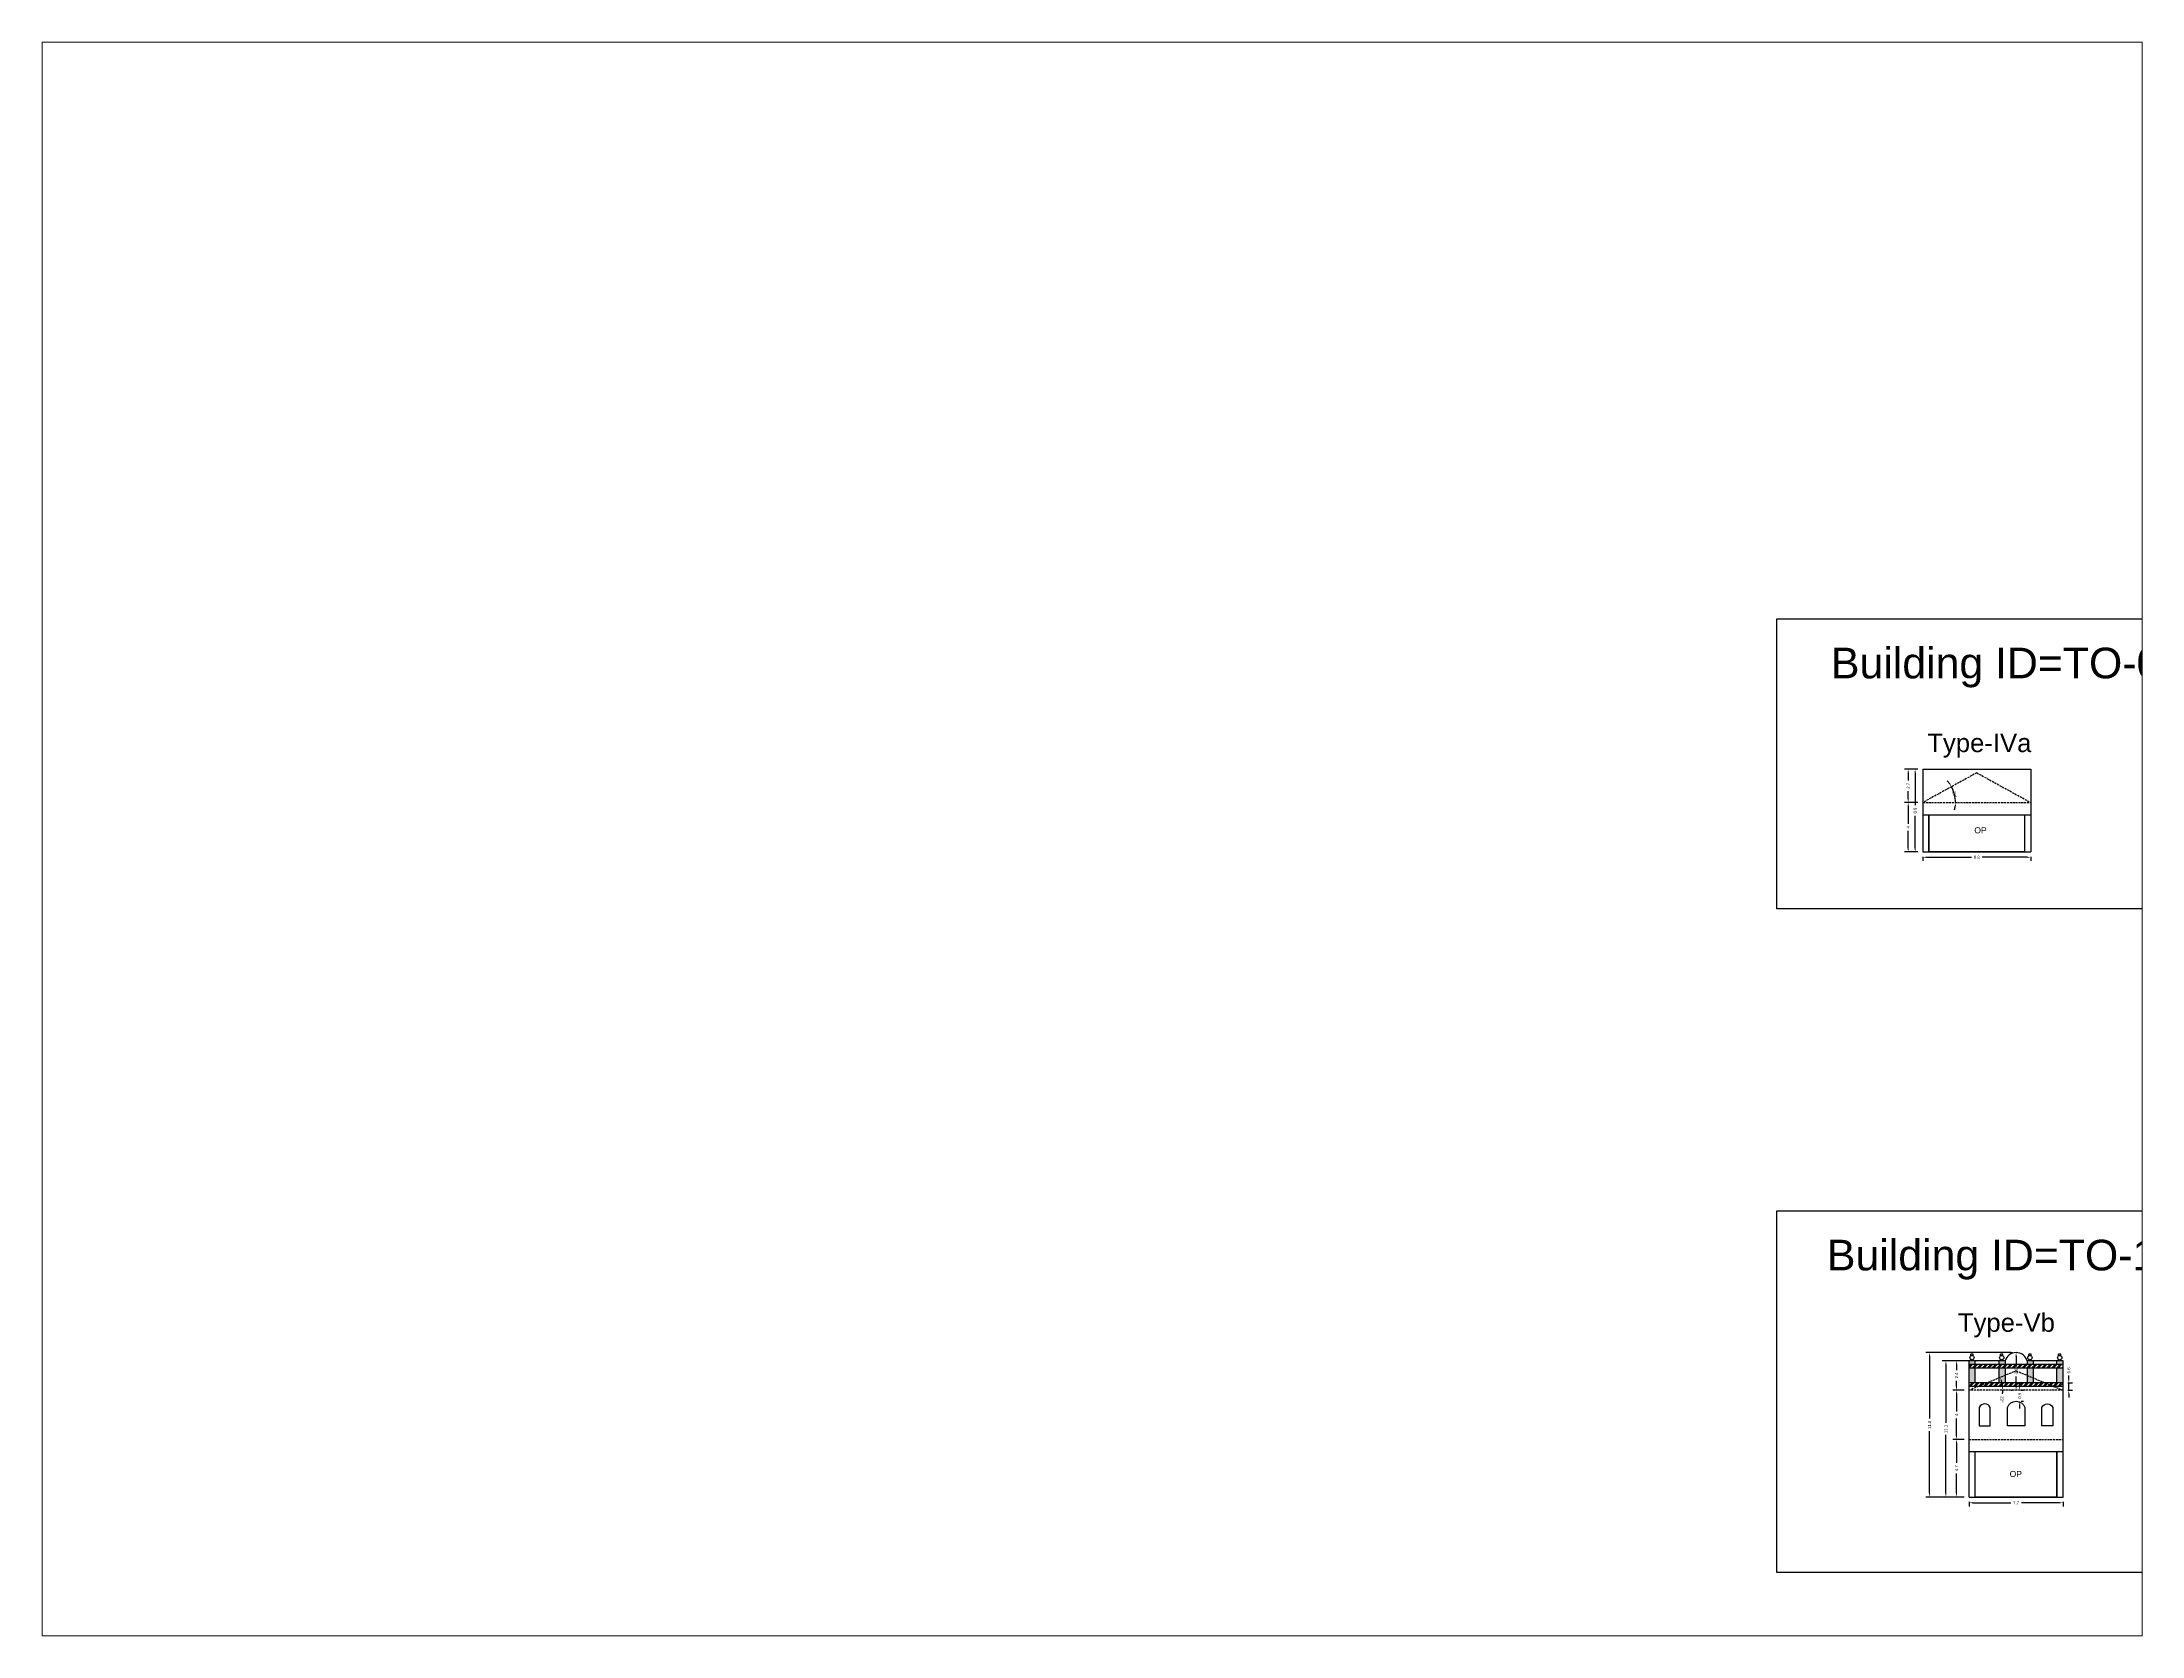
# Paper-space layout 'Layout2' of a CAD drawing. Header units: metres. Extents: x 26 to 231, y 20 to 176.
# The model-space entities are those that its viewports show. They can reach past a viewport. Long polylines and large blocks are cut down to what shows.
import ezdxf

# ---------------------------------------------------------------- set-up
doc = ezdxf.new("R2010")
doc.units = ezdxf.units.M
doc.linetypes.add('ACAD_ISO02W100', pattern=[15, 12, -3])
doc.layers.add('Dotted', color=7, linetype='ACAD_ISO02W100', plot=False)
doc.styles.get("Standard").update_dxf_attribs({"font": 'arial.ttf'})
doc.dimstyles.new('ISO-25', dxfattribs={"dimtxt": 0.25, "dimasz": 0.3, "dimexe": 0.3, "dimexo": 0.4, "dimgap": 0.2, "dimtad": 0, "dimdec": 1, "dimdsep": 46, "dimtxsty": 'Standard', "dimcen": 2.5, "dimadec": 0, "dimazin": 0, "dimtfac": 1, "dimtdec": 1, "dimtmove": 0, "dimatfit": 3, "dimfxl": 1, "dimarcsym": 0})

# ---------------------------------------------------------------- blocks, each defined once
blk = doc.blocks.new('*D4')
at = {"color": 0, "lineweight": -2, "transparency": 16777216}
for p, q in [((3416661.32, -6712709.51), (3416661.32, -6712709.84)), ((3416661.62, -6712709.54), (3416665.3, -6712709.54)), ((3416669.82, -6712709.54), (3416666.15, -6712709.54)), ((3416670.12, -6712709.51), (3416670.12, -6712709.84))]:
    blk.add_line(p, q, dxfattribs=at)
at = {"color": 0, "transparency": 16777216}
for points in [[(3416661.62, -6712709.49), (3416661.62, -6712709.59), (3416661.32, -6712709.54)], [(3416669.82, -6712709.49), (3416669.82, -6712709.59), (3416670.12, -6712709.54)]]:
    blk.add_solid(points, dxfattribs=at)
at = {"layer": 'Defpoints', "color": 0, "transparency": 16777216}
for p in [(3416661.32, -6712709.11), (3416670.12, -6712709.11), (3416670.12, -6712709.54)]:
    blk.add_point(p, dxfattribs=at)
at = {"color": 0, "transparency": 16777216, "insert": (3416665.72, -6712709.54), "char_height": 0.25, "attachment_point": 5}
blk.add_mtext('8.8', dxfattribs=at)
blk = doc.blocks.new('*D5')
at = {"color": 0, "lineweight": -2, "transparency": 16777216}
for p, q in [((3416660.92, -6712702.35), (3416660.39, -6712702.35)), ((3416660.69, -6712702.65), (3416660.69, -6712705.3)), ((3416660.69, -6712708.81), (3416660.69, -6712706.16)), ((3416660.92, -6712709.11), (3416660.39, -6712709.11))]:
    blk.add_line(p, q, dxfattribs=at)
at = {"color": 0, "transparency": 16777216}
for points in [[(3416660.64, -6712702.65), (3416660.74, -6712702.65), (3416660.69, -6712702.35)], [(3416660.64, -6712708.81), (3416660.74, -6712708.81), (3416660.69, -6712709.11)]]:
    blk.add_solid(points, dxfattribs=at)
at = {"layer": 'Defpoints', "color": 0, "transparency": 16777216}
for p in [(3416660.69, -6712702.35), (3416661.32, -6712702.35), (3416661.32, -6712709.11)]:
    blk.add_point(p, dxfattribs=at)
at = {"color": 0, "transparency": 16777216, "insert": (3416660.69, -6712705.73), "char_height": 0.25, "attachment_point": 5, "rotation": 90}
blk.add_mtext('6.8', dxfattribs=at)
blk = doc.blocks.new('*D6')
at = {"color": 0, "lineweight": -2, "transparency": 16777216}
for p, q in [((3416660.92, -6712702.35), (3416659.82, -6712702.35)), ((3416660.12, -6712702.65), (3416660.12, -6712703.28)), ((3416660.92, -6712705.07), (3416659.82, -6712705.07)), ((3416660.12, -6712704.77), (3416660.12, -6712704.14))]:
    blk.add_line(p, q, dxfattribs=at)
at = {"color": 0, "transparency": 16777216}
for points in [[(3416660.07, -6712702.65), (3416660.17, -6712702.65), (3416660.12, -6712702.35)], [(3416660.07, -6712704.77), (3416660.17, -6712704.77), (3416660.12, -6712705.07)]]:
    blk.add_solid(points, dxfattribs=at)
at = {"layer": 'Defpoints', "color": 0, "transparency": 16777216}
for p in [(3416660.12, -6712702.35), (3416661.32, -6712702.35), (3416661.32, -6712705.07)]:
    blk.add_point(p, dxfattribs=at)
at = {"color": 0, "transparency": 16777216, "insert": (3416660.12, -6712703.71), "char_height": 0.25, "attachment_point": 5, "rotation": 90}
blk.add_mtext('2.7', dxfattribs=at)
blk = doc.blocks.new('*D7')
at = {"color": 0, "lineweight": -2, "transparency": 16777216}
for start, end in [(35.2667, 41.7225), (0, 28.8108), (347.0883, 353.5441)]:
    blk.add_arc((3416661.32, -6712705.07), 2.66, start, end, dxfattribs=at)
at = {"color": 0, "transparency": 16777216}
for points in [[(3416663.54, -6712703.5), (3416663.46, -6712703.56), (3416663.66, -6712703.79)], [(3416663.92, -6712705.37), (3416664.02, -6712705.37), (3416663.99, -6712705.07)]]:
    blk.add_solid(points, dxfattribs=at)
at = {"layer": 'Defpoints', "color": 0, "transparency": 16777216}
for p in [(3416665.72, -6712702.65), (3416661.32, -6712705.07), (3416661.32, -6712705.07), (3416663.95, -6712704.63), (3416670.12, -6712705.07)]:
    blk.add_point(p, dxfattribs=at)
at = {"color": 0, "transparency": 16777216, "insert": (3416663.9, -6712704.41), "char_height": 0.25, "attachment_point": 5, "rotation": 284.4054}
blk.add_mtext('29°', dxfattribs=at)
blk = doc.blocks.new('*D8')
at = {"color": 0, "lineweight": -2, "transparency": 16777216}
for p, q in [((3416660.92, -6712705.07), (3416659.82, -6712705.07)), ((3416660.12, -6712705.37), (3416660.12, -6712706.8)), ((3416660.12, -6712708.81), (3416660.12, -6712707.38)), ((3416660.92, -6712709.11), (3416659.82, -6712709.11))]:
    blk.add_line(p, q, dxfattribs=at)
at = {"color": 0, "transparency": 16777216}
for points in [[(3416660.07, -6712705.37), (3416660.17, -6712705.37), (3416660.12, -6712705.07)], [(3416660.07, -6712708.81), (3416660.17, -6712708.81), (3416660.12, -6712709.11)]]:
    blk.add_solid(points, dxfattribs=at)
at = {"layer": 'Defpoints', "color": 0, "transparency": 16777216}
for p in [(3416660.12, -6712705.07), (3416661.32, -6712705.07), (3416661.32, -6712709.11)]:
    blk.add_point(p, dxfattribs=at)
at = {"color": 0, "transparency": 16777216, "insert": (3416660.12, -6712707.09), "char_height": 0.25, "attachment_point": 5, "rotation": 90}
blk.add_mtext('4', dxfattribs=at)
blk = doc.blocks.new('*D80')
at = {"color": 0, "lineweight": -2, "transparency": 16777216}
for start, end in [(6.2689, 16.1488), (353.7311, 0)]:
    blk.add_arc((3416665.1, -6712753.03), 2.74, start, end, dxfattribs=at)
at = {"color": 0, "transparency": 16777216}
for points in [[(3416667.69, -6712752.29), (3416667.78, -6712752.25), (3416667.63, -6712751.99)], [(3416667.88, -6712752.73), (3416667.78, -6712752.74), (3416667.84, -6712753.03)]]:
    blk.add_solid(points, dxfattribs=at)
at = {"layer": 'Defpoints', "color": 0, "transparency": 16777216}
for p in [(3416668.93, -6712751.45), (3416665.1, -6712753.03), (3416665.1, -6712753.03), (3416667.75, -6712752.33), (3416672.76, -6712753.03)]:
    blk.add_point(p, dxfattribs=at)
at = {"color": 0, "transparency": 16777216, "insert": (3416667.78, -6712753.78), "char_height": 0.25, "attachment_point": 5, "rotation": 263.7311}
blk.add_mtext('22°', dxfattribs=at)
blk = doc.blocks.new('*D81')
at = {"color": 0, "lineweight": -2, "transparency": 16777216}
for p, q in [((3416664.7, -6712757.04), (3416663.77, -6712757.04)), ((3416664.07, -6712757.34), (3416664.07, -6712758.96)), ((3416664.07, -6712761.44), (3416664.07, -6712759.83)), ((3416664.7, -6712761.74), (3416663.77, -6712761.74))]:
    blk.add_line(p, q, dxfattribs=at)
at = {"color": 0, "transparency": 16777216}
for points in [[(3416664.02, -6712757.34), (3416664.12, -6712757.34), (3416664.07, -6712757.04)], [(3416664.02, -6712761.44), (3416664.12, -6712761.44), (3416664.07, -6712761.74)]]:
    blk.add_solid(points, dxfattribs=at)
at = {"layer": 'Defpoints', "color": 0, "transparency": 16777216}
for p in [(3416664.07, -6712757.04), (3416665.1, -6712757.04), (3416665.1, -6712761.74)]:
    blk.add_point(p, dxfattribs=at)
at = {"color": 0, "transparency": 16777216, "insert": (3416664.07, -6712759.39), "char_height": 0.25, "attachment_point": 5, "rotation": 90}
blk.add_mtext('4.7', dxfattribs=at)
blk = doc.blocks.new('*D82')
at = {"color": 0, "lineweight": -2, "transparency": 16777216}
for p, q in [((3416664.7, -6712753.03), (3416663.77, -6712753.03)), ((3416664.07, -6712753.33), (3416664.07, -6712754.75)), ((3416664.07, -6712756.74), (3416664.07, -6712755.33)), ((3416664.7, -6712757.04), (3416663.77, -6712757.04))]:
    blk.add_line(p, q, dxfattribs=at)
at = {"color": 0, "transparency": 16777216}
for points in [[(3416664.02, -6712753.33), (3416664.12, -6712753.33), (3416664.07, -6712753.03)], [(3416664.02, -6712756.74), (3416664.12, -6712756.74), (3416664.07, -6712757.04)]]:
    blk.add_solid(points, dxfattribs=at)
at = {"layer": 'Defpoints', "color": 0, "transparency": 16777216}
for p in [(3416664.07, -6712753.03), (3416665.1, -6712753.03), (3416665.1, -6712757.04)]:
    blk.add_point(p, dxfattribs=at)
at = {"color": 0, "transparency": 16777216, "insert": (3416664.07, -6712755.04), "char_height": 0.25, "attachment_point": 5, "rotation": 90}
blk.add_mtext('4', dxfattribs=at)
blk = doc.blocks.new('*D83')
at = {"color": 0, "lineweight": -2, "transparency": 16777216}
for p, q in [((3416665.93, -6712750.63), (3416663.77, -6712750.63)), ((3416664.07, -6712750.93), (3416664.07, -6712751.4)), ((3416664.7, -6712753.03), (3416663.77, -6712753.03)), ((3416664.07, -6712752.73), (3416664.07, -6712752.26))]:
    blk.add_line(p, q, dxfattribs=at)
at = {"color": 0, "transparency": 16777216}
for points in [[(3416664.02, -6712750.93), (3416664.12, -6712750.93), (3416664.07, -6712750.63)], [(3416664.02, -6712752.73), (3416664.12, -6712752.73), (3416664.07, -6712753.03)]]:
    blk.add_solid(points, dxfattribs=at)
at = {"layer": 'Defpoints', "color": 0, "transparency": 16777216}
for p in [(3416664.07, -6712750.63), (3416666.33, -6712750.63), (3416665.1, -6712753.03)]:
    blk.add_point(p, dxfattribs=at)
at = {"color": 0, "transparency": 16777216, "insert": (3416664.07, -6712751.83), "char_height": 0.25, "attachment_point": 5, "rotation": 90}
blk.add_mtext('2.4', dxfattribs=at)
blk = doc.blocks.new('*D84')
at = {"color": 0, "lineweight": -2, "transparency": 16777216}
for p, q in [((3416668.53, -6712749.95), (3416668.63, -6712749.95)), ((3416668.93, -6712750.25), (3416668.93, -6712751.09)), ((3416668.53, -6712753.03), (3416668.63, -6712753.03)), ((3416668.93, -6712752.73), (3416668.93, -6712751.9))]:
    blk.add_line(p, q, dxfattribs=at)
at = {"color": 0, "transparency": 16777216}
for points in [[(3416668.88, -6712750.25), (3416668.98, -6712750.25), (3416668.93, -6712749.95)], [(3416668.88, -6712752.73), (3416668.98, -6712752.73), (3416668.93, -6712753.03)]]:
    blk.add_solid(points, dxfattribs=at)
at = {"layer": 'Defpoints', "color": 0, "transparency": 16777216}
for p in [(3416668.93, -6712749.95), (3416668.93, -6712749.95), (3416668.93, -6712753.03)]:
    blk.add_point(p, dxfattribs=at)
at = {"color": 0, "transparency": 16777216, "insert": (3416668.93, -6712751.49), "char_height": 0.25, "attachment_point": 5, "rotation": 90}
blk.add_mtext('3.1', dxfattribs=at)
blk = doc.blocks.new('*D85')
at = {"color": 0, "lineweight": -2, "transparency": 16777216}
for p, q in [((3416665.72, -6712750.63), (3416662.9, -6712750.63)), ((3416663.2, -6712750.93), (3416663.2, -6712755.7)), ((3416663.2, -6712761.44), (3416663.2, -6712756.68)), ((3416664.7, -6712761.74), (3416662.9, -6712761.74))]:
    blk.add_line(p, q, dxfattribs=at)
at = {"color": 0, "transparency": 16777216}
for points in [[(3416663.15, -6712750.93), (3416663.25, -6712750.93), (3416663.2, -6712750.63)], [(3416663.15, -6712761.44), (3416663.25, -6712761.44), (3416663.2, -6712761.74)]]:
    blk.add_solid(points, dxfattribs=at)
at = {"layer": 'Defpoints', "color": 0, "transparency": 16777216}
for p in [(3416663.2, -6712750.63), (3416666.12, -6712750.63), (3416665.1, -6712761.74)]:
    blk.add_point(p, dxfattribs=at)
at = {"color": 0, "transparency": 16777216, "insert": (3416663.2, -6712756.19), "char_height": 0.25, "attachment_point": 5, "rotation": 90}
blk.add_mtext('11.1', dxfattribs=at)
blk = doc.blocks.new('*D86')
at = {"color": 0, "lineweight": -2, "transparency": 16777216}
for p, q in [((3416668.53, -6712749.95), (3416661.57, -6712749.95)), ((3416661.87, -6712750.25), (3416661.87, -6712755.34)), ((3416661.87, -6712761.44), (3416661.87, -6712756.36)), ((3416664.7, -6712761.74), (3416661.57, -6712761.74))]:
    blk.add_line(p, q, dxfattribs=at)
at = {"color": 0, "transparency": 16777216}
for points in [[(3416661.82, -6712750.25), (3416661.92, -6712750.25), (3416661.87, -6712749.95)], [(3416661.82, -6712761.44), (3416661.92, -6712761.44), (3416661.87, -6712761.74)]]:
    blk.add_solid(points, dxfattribs=at)
at = {"layer": 'Defpoints', "color": 0, "transparency": 16777216}
for p in [(3416661.87, -6712749.95), (3416668.93, -6712749.95), (3416665.1, -6712761.74)]:
    blk.add_point(p, dxfattribs=at)
at = {"color": 0, "transparency": 16777216, "insert": (3416661.87, -6712755.85), "char_height": 0.25, "attachment_point": 5, "rotation": 90}
blk.add_mtext('11.8', dxfattribs=at)
blk = doc.blocks.new('*D87')
at = {"color": 0, "lineweight": -2, "transparency": 16777216}
for p, q in [((3416665.1, -6712762.14), (3416665.1, -6712762.51)), ((3416665.4, -6712762.21), (3416668.5, -6712762.21)), ((3416672.46, -6712762.21), (3416669.36, -6712762.21)), ((3416672.76, -6712762.14), (3416672.76, -6712762.51))]:
    blk.add_line(p, q, dxfattribs=at)
at = {"color": 0, "transparency": 16777216}
for points in [[(3416665.4, -6712762.16), (3416665.4, -6712762.26), (3416665.1, -6712762.21)], [(3416672.46, -6712762.16), (3416672.46, -6712762.26), (3416672.76, -6712762.21)]]:
    blk.add_solid(points, dxfattribs=at)
at = {"layer": 'Defpoints', "color": 0, "transparency": 16777216}
for p in [(3416665.1, -6712761.74), (3416672.76, -6712761.74), (3416672.76, -6712762.21)]:
    blk.add_point(p, dxfattribs=at)
at = {"color": 0, "transparency": 16777216, "insert": (3416668.93, -6712762.21), "char_height": 0.25, "attachment_point": 5}
blk.add_mtext('7.7', dxfattribs=at)
blk = doc.blocks.new('*D88')
at = {"color": 0, "lineweight": -2, "transparency": 16777216}
for p, q in [((3416673.16, -6712752.43), (3416673.53, -6712752.43)), ((3416673.16, -6712753.03), (3416673.53, -6712753.03)), ((3416673.23, -6712752.13), (3416673.23, -6712751.83)), ((3416673.23, -6712753.03), (3416673.23, -6712752.43)), ((3416673.23, -6712753.33), (3416673.23, -6712753.63))]:
    blk.add_line(p, q, dxfattribs=at)
at = {"color": 0, "transparency": 16777216}
for points in [[(3416673.18, -6712752.13), (3416673.28, -6712752.13), (3416673.23, -6712752.43)], [(3416673.18, -6712753.33), (3416673.28, -6712753.33), (3416673.23, -6712753.03)]]:
    blk.add_solid(points, dxfattribs=at)
at = {"layer": 'Defpoints', "color": 0, "transparency": 16777216}
for p in [(3416672.76, -6712752.43), (3416672.76, -6712753.03), (3416673.23, -6712752.43)]:
    blk.add_point(p, dxfattribs=at)
at = {"color": 0, "transparency": 16777216, "insert": (3416673.23, -6712751.41), "char_height": 0.25, "attachment_point": 5, "rotation": 90}
blk.add_mtext('0.6', dxfattribs=at)
blk = doc.blocks.new('*D89')
at = {"color": 0, "lineweight": -2, "transparency": 16777216}
for p, q in [((3416669.22, -6712752.73), (3416669.22, -6712752.43)), ((3416669.22, -6712753.03), (3416669.22, -6712753.06)), ((3416669.33, -6712753.03), (3416669.52, -6712753.03)), ((3416669.22, -6712753.93), (3416669.22, -6712753.91)), ((3416669.22, -6712754.23), (3416669.22, -6712754.53)), ((3416669.33, -6712753.93), (3416669.52, -6712753.93))]:
    blk.add_line(p, q, dxfattribs=at)
at = {"color": 0, "transparency": 16777216}
for points in [[(3416669.17, -6712752.73), (3416669.27, -6712752.73), (3416669.22, -6712753.03)], [(3416669.17, -6712754.23), (3416669.27, -6712754.23), (3416669.22, -6712753.93)]]:
    blk.add_solid(points, dxfattribs=at)
at = {"layer": 'Defpoints', "color": 0, "transparency": 16777216}
for p in [(3416668.93, -6712753.03), (3416669.22, -6712753.03), (3416668.93, -6712753.93)]:
    blk.add_point(p, dxfattribs=at)
at = {"color": 0, "transparency": 16777216, "insert": (3416669.22, -6712753.48), "char_height": 0.25, "attachment_point": 5, "rotation": 90}
blk.add_mtext('0.9', dxfattribs=at)

msp = doc.modelspace()

# ---------------------------------------------------------------- hatches: boundary and pattern name
h = msp.add_hatch()
h.set_pattern_fill('ANGLE', color=256)
h.set_pattern_definition([(0, (0, 0), (0, 6.985), [5.08, -1.905]), (90, (0, 0), (-6.985, 4e-16), [5.08, -1.905])])
h.paths.add_polyline_path([(3416677.76, -6712702.9), (3416677.3, -6712702.9), (3416677.3, -6712710.77), (3416677.76, -6712710.77)])
h.paths.add_polyline_path([(3416677.76, -6712702.42), (3416677.3, -6712702.42), (3416677.3, -6712702.9), (3416677.76, -6712702.9)])
h.paths.add_polyline_path([(3416677.76, -6712702.12), (3416677.3, -6712702.12), (3416677.3, -6712702.42), (3416677.76, -6712702.42)])
h.paths.add_polyline_path([(3416677.76, -6712701.22), (3416677.3, -6712701.22), (3416677.3, -6712702.12), (3416677.76, -6712702.12)])
h = msp.add_hatch(color=256)
h.dxf.hatch_style = 1
h.paths.add_polyline_path([(3416665.6, -6712751.23), (3416665.1, -6712751.23), (3416665.1, -6712752.43), (3416665.6, -6712752.43)])
h.paths.add_polyline_path([(3416665.6, -6712750.63), (3416665.1, -6712750.63), (3416665.1, -6712750.93), (3416665.6, -6712750.93)])
h.paths.add_polyline_path([(3416668.03, -6712750.63), (3416667.53, -6712750.63), (3416667.53, -6712750.93), (3416668.03, -6712750.93)])
h.paths.add_polyline_path([(3416668.03, -6712751.23), (3416667.53, -6712751.23), (3416667.53, -6712752.03), (3416668.03, -6712751.83)])
h.paths.add_polyline_path([(3416670.33, -6712751.23), (3416669.83, -6712751.23), (3416669.83, -6712751.83), (3416670.33, -6712752.03)])
h.paths.add_polyline_path([(3416670.33, -6712752.03), (3416669.83, -6712751.83), (3416669.83, -6712752.43), (3416670.33, -6712752.43)])
h.paths.add_polyline_path([(3416670.33, -6712750.63), (3416669.83, -6712750.63), (3416669.83, -6712750.93), (3416670.33, -6712750.93)])
h.paths.add_polyline_path([(3416672.76, -6712750.63), (3416672.26, -6712750.63), (3416672.26, -6712750.93), (3416672.76, -6712750.93)])
h.paths.add_polyline_path([(3416672.76, -6712751.23), (3416672.26, -6712751.23), (3416672.26, -6712752.43), (3416672.76, -6712752.43)])
h.paths.add_polyline_path([(3416668.03, -6712751.83), (3416667.53, -6712752.03), (3416667.53, -6712752.43), (3416668.03, -6712752.43)])
h = msp.add_hatch()
h.set_pattern_fill('ANSI32', color=256, scale=0.03)
h.set_pattern_definition([(45, (-11.80544, 0), (-0.202055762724, 0.202055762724), []), (45, (-11.67073, 0), (-0.202055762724, 0.202055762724), [])])
h.paths.add_polyline_path([(3416672.76, -6712751.23), (3416672.76, -6712750.93), (3416665.1, -6712750.93), (3416665.1, -6712751.23)])
h.paths.add_polyline_path([(3416665.1, -6712752.43), (3416665.1, -6712752.73), (3416672.76, -6712752.73), (3416672.76, -6712752.43)])

# ---------------------------------------------------------------- linework, layer by layer
for points in [[(3416649.39, -6712690.08), (3416685.43, -6712690.08), (3416685.43, -6712713.74), (3416649.39, -6712713.74)], [(3416661.82, -6712706.07), (3416669.62, -6712706.07), (3416669.62, -6712709.11), (3416661.82, -6712709.11)], [(3416649.39, -6712738.39), (3416685.7, -6712738.39), (3416685.7, -6712767.89), (3416649.39, -6712767.89)], [(3416665.6, -6712758.04), (3416672.26, -6712758.04), (3416672.26, -6712761.74), (3416665.6, -6712761.74)]]:
    msp.add_lwpolyline(points, close=True)
for points in [[(3416661.32, -6712702.35), (3416670.12, -6712702.35)], [(3416661.32, -6712702.35), (3416661.32, -6712709.11)], [(3416670.12, -6712702.35), (3416670.12, -6712709.11)], [(3416661.32, -6712706.07), (3416670.12, -6712706.07)], [(3416661.82, -6712706.07), (3416661.82, -6712709.11)], [(3416669.62, -6712706.07), (3416669.62, -6712709.11)], [(3416661.32, -6712709.11), (3416670.12, -6712709.11)], [(3416665.1, -6712761.74), (3416665.1, -6712750.63)], [(3416668.03, -6712750.63), (3416665.1, -6712750.63)], [(3416672.76, -6712750.93), (3416665.1, -6712750.93)], [(3416672.76, -6712751.23), (3416665.1, -6712751.23)], [(3416665.23, -6712750.21), (3416665.23, -6712750.08)], [(3416665.43, -6712750.08), (3416665.23, -6712750.08)], [(3416665.23, -6712750.63), (3416665.23, -6712750.5)], [(3416665.43, -6712750.21), (3416665.43, -6712750.08)], [(3416665.43, -6712750.63), (3416665.43, -6712750.5)], [(3416665.6, -6712750.93), (3416665.6, -6712750.63)], [(3416665.6, -6712752.43), (3416665.6, -6712751.23)], [(3416667.53, -6712750.63), (3416667.53, -6712750.93)], [(3416667.53, -6712751.23), (3416667.53, -6712752.43)], [(3416667.66, -6712750.21), (3416667.66, -6712750.08)], [(3416667.86, -6712750.08), (3416667.66, -6712750.08)], [(3416667.66, -6712750.63), (3416667.66, -6712750.5)], [(3416667.86, -6712750.21), (3416667.86, -6712750.08)], [(3416667.86, -6712750.63), (3416667.86, -6712750.5)], [(3416668.03, -6712750.63), (3416668.03, -6712750.93)], [(3416668.03, -6712751.23), (3416668.03, -6712752.43)], [(3416672.76, -6712750.63), (3416669.83, -6712750.63)], [(3416669.83, -6712750.63), (3416669.83, -6712750.93)], [(3416669.83, -6712751.23), (3416669.83, -6712752.43)], [(3416669.96, -6712750.21), (3416669.96, -6712750.08)], [(3416670.16, -6712750.08), (3416669.96, -6712750.08)], [(3416669.96, -6712750.63), (3416669.96, -6712750.5)], [(3416670.16, -6712750.21), (3416670.16, -6712750.08)], [(3416670.16, -6712750.63), (3416670.16, -6712750.5)], [(3416670.33, -6712750.63), (3416670.33, -6712750.93)], [(3416670.33, -6712751.23), (3416670.33, -6712752.43)], [(3416672.26, -6712750.93), (3416672.26, -6712750.63)], [(3416672.26, -6712752.43), (3416672.26, -6712751.23)], [(3416672.39, -6712750.21), (3416672.39, -6712750.08)], [(3416672.59, -6712750.08), (3416672.39, -6712750.08)], [(3416672.39, -6712750.63), (3416672.39, -6712750.5)], [(3416672.59, -6712750.21), (3416672.59, -6712750.08)], [(3416672.59, -6712750.63), (3416672.59, -6712750.5)], [(3416672.76, -6712761.74), (3416672.76, -6712750.63)], [(3416672.76, -6712752.43), (3416665.1, -6712752.43)], [(3416672.76, -6712752.73), (3416665.1, -6712752.73)], [(3416665.1, -6712758.04), (3416672.76, -6712758.04)], [(3416665.6, -6712761.74), (3416665.6, -6712758.04)], [(3416672.26, -6712761.74), (3416672.26, -6712758.04)], [(3416665.1, -6712761.74), (3416672.76, -6712761.74)]]:
    msp.add_lwpolyline(points)
for points in [[(3416665.92, -6712755.93), (3416666.82, -6712755.93), (3416666.82, -6712754.43, 0.657427), (3416665.92, -6712754.43)], [(3416668.23, -6712755.93), (3416668.23, -6712754.43, -0.714286), (3416669.63, -6712754.43), (3416669.63, -6712755.93)], [(3416671.03, -6712755.93), (3416671.03, -6712754.43, -0.657427), (3416671.93, -6712754.43), (3416671.93, -6712755.93)]]:
    msp.add_lwpolyline(points, format="xyb", close=True)
for centre in [(3416665.33, -6712750.36), (3416667.76, -6712750.36), (3416670.06, -6712750.36), (3416672.49, -6712750.36)]:
    msp.add_circle(centre, 0.176)
msp.add_arc((3416668.93, -6712750.89), 0.936, 15.8539, 164.1461)
at = {"layer": 'Dotted', "ltscale": 0.02}
for points in [[(3416665.72, -6712702.65), (3416661.32, -6712705.07)], [(3416665.72, -6712702.65), (3416670.12, -6712705.07)], [(3416661.32, -6712705.07), (3416670.12, -6712705.07)], [(3416668.93, -6712751.45), (3416665.1, -6712753.03)], [(3416668.93, -6712751.45), (3416672.76, -6712753.03)], [(3416672.76, -6712753.03), (3416665.1, -6712753.03)], [(3416665.1, -6712757.04), (3416672.76, -6712757.04)]]:
    msp.add_lwpolyline(points, dxfattribs=at)

# ---------------------------------------------------------------- texts
at = {"attachment_point": 1}
for s, width, heights, insert, char_height in [('Building ID=TO-01', 67.8645, [0.517], (3416653.82, -6712692.44), 2.5), ('Type-IVa ', 9.9911, [0.517], (3416661.68, -6712699.46), 1.5), ('OP', 67.8645, [0], (3416665.52, -6712707.09), 0.5), ('Building ID=TO-11', 67.8645, [0.517], (3416653.49, -6712740.75), 2.5), ('Type-Vb ', 9.9911, [0.517], (3416664.18, -6712746.76), 1.5), ('OP', 67.8645, [0], (3416668.4, -6712759.61), 0.5)]:
    msp.add_mtext_dynamic_manual_height_columns(s, width=width, gutter_width=12.5, heights=heights, dxfattribs=dict(at, insert=insert, char_height=char_height))

# ---------------------------------------------------------------- dimensions: what is measured, and where the dimension line sits
for base, p1, p2, picture, middle in [((3416660.12, -6712702.35), (3416661.32, -6712705.07), (3416661.32, -6712702.35), '*D6', (3416660.12, -6712703.71)), ((3416660.69, -6712702.35), (3416661.32, -6712709.11), (3416661.32, -6712702.35), '*D5', (3416660.69, -6712705.73)), ((3416660.12, -6712705.07), (3416661.32, -6712709.11), (3416661.32, -6712705.07), '*D8', (3416660.12, -6712707.09)), ((3416661.87, -6712749.95), (3416665.1, -6712761.74), (3416668.93, -6712749.95), '*D86', (3416661.87, -6712755.85)), ((3416663.2, -6712750.63), (3416665.1, -6712761.74), (3416666.12, -6712750.63), '*D85', (3416663.2, -6712756.19)), ((3416664.07, -6712750.63), (3416665.1, -6712753.03), (3416666.33, -6712750.63), '*D83', (3416664.07, -6712751.83)), ((3416668.93, -6712749.95), (3416668.93, -6712753.03), (3416668.93, -6712749.95), '*D84', (3416668.93, -6712751.49)), ((3416673.23, -6712752.43), (3416672.76, -6712753.03), (3416672.76, -6712752.43), '*D88', (3416673.23, -6712751.41)), ((3416664.07, -6712753.03), (3416665.1, -6712757.04), (3416665.1, -6712753.03), '*D82', (3416664.07, -6712755.04)), ((3416669.22, -6712753.03), (3416668.93, -6712753.93), (3416668.93, -6712753.03), '*D89', (3416669.22, -6712753.48)), ((3416664.07, -6712757.04), (3416665.1, -6712761.74), (3416665.1, -6712757.04), '*D81', (3416664.07, -6712759.39))]:
    dim = msp.add_linear_dim(base=base, p1=p1, p2=p2, angle=90, dimstyle='ISO-25')
    dim.commit()
    dim.dimension.update_dxf_attribs({"geometry": picture, "text_midpoint": middle})
for base, line1, line2, picture, middle in [((3416663.95, -6712704.63), ((3416661.32, -6712705.07), (3416670.12, -6712705.07)), ((3416665.72, -6712702.65), (3416661.32, -6712705.07)), '*D7', (3416663.9, -6712704.41)), ((3416667.75, -6712752.33), ((3416672.76, -6712753.03), (3416665.1, -6712753.03)), ((3416668.93, -6712751.45), (3416665.1, -6712753.03)), '*D80', (3416667.78, -6712753.78))]:
    dim = msp.add_angular_dim_2l(base=base, line1=line1, line2=line2, dimstyle='ISO-25')
    dim.commit()
    dim.dimension.update_dxf_attribs({"geometry": picture, "text_midpoint": middle})
for base, p1, p2, picture, middle in [((3416670.12, -6712709.54), (3416661.32, -6712709.11), (3416670.12, -6712709.11), '*D4', (3416665.72, -6712709.54)), ((3416672.76, -6712762.21), (3416665.1, -6712761.74), (3416672.76, -6712761.74), '*D87', (3416668.93, -6712762.21))]:
    dim = msp.add_linear_dim(base=base, p1=p1, p2=p2, dimstyle='ISO-25')
    dim.commit()
    dim.dimension.update_dxf_attribs({"geometry": picture, "text_midpoint": middle})

psp = doc.layouts.new('Layout2')

# ---------------------------------------------------------------- viewports
at = {"layer": '0', "view_target_point": (36443.3, 5482.76)}
psp.add_viewport(center=(128.5, 97.5), size=(205.6, 156), view_center_point=(3380150.2, -6718190.81), view_height=130.0599, dxfattribs=at)

doc.saveas('drawing.dxf')
